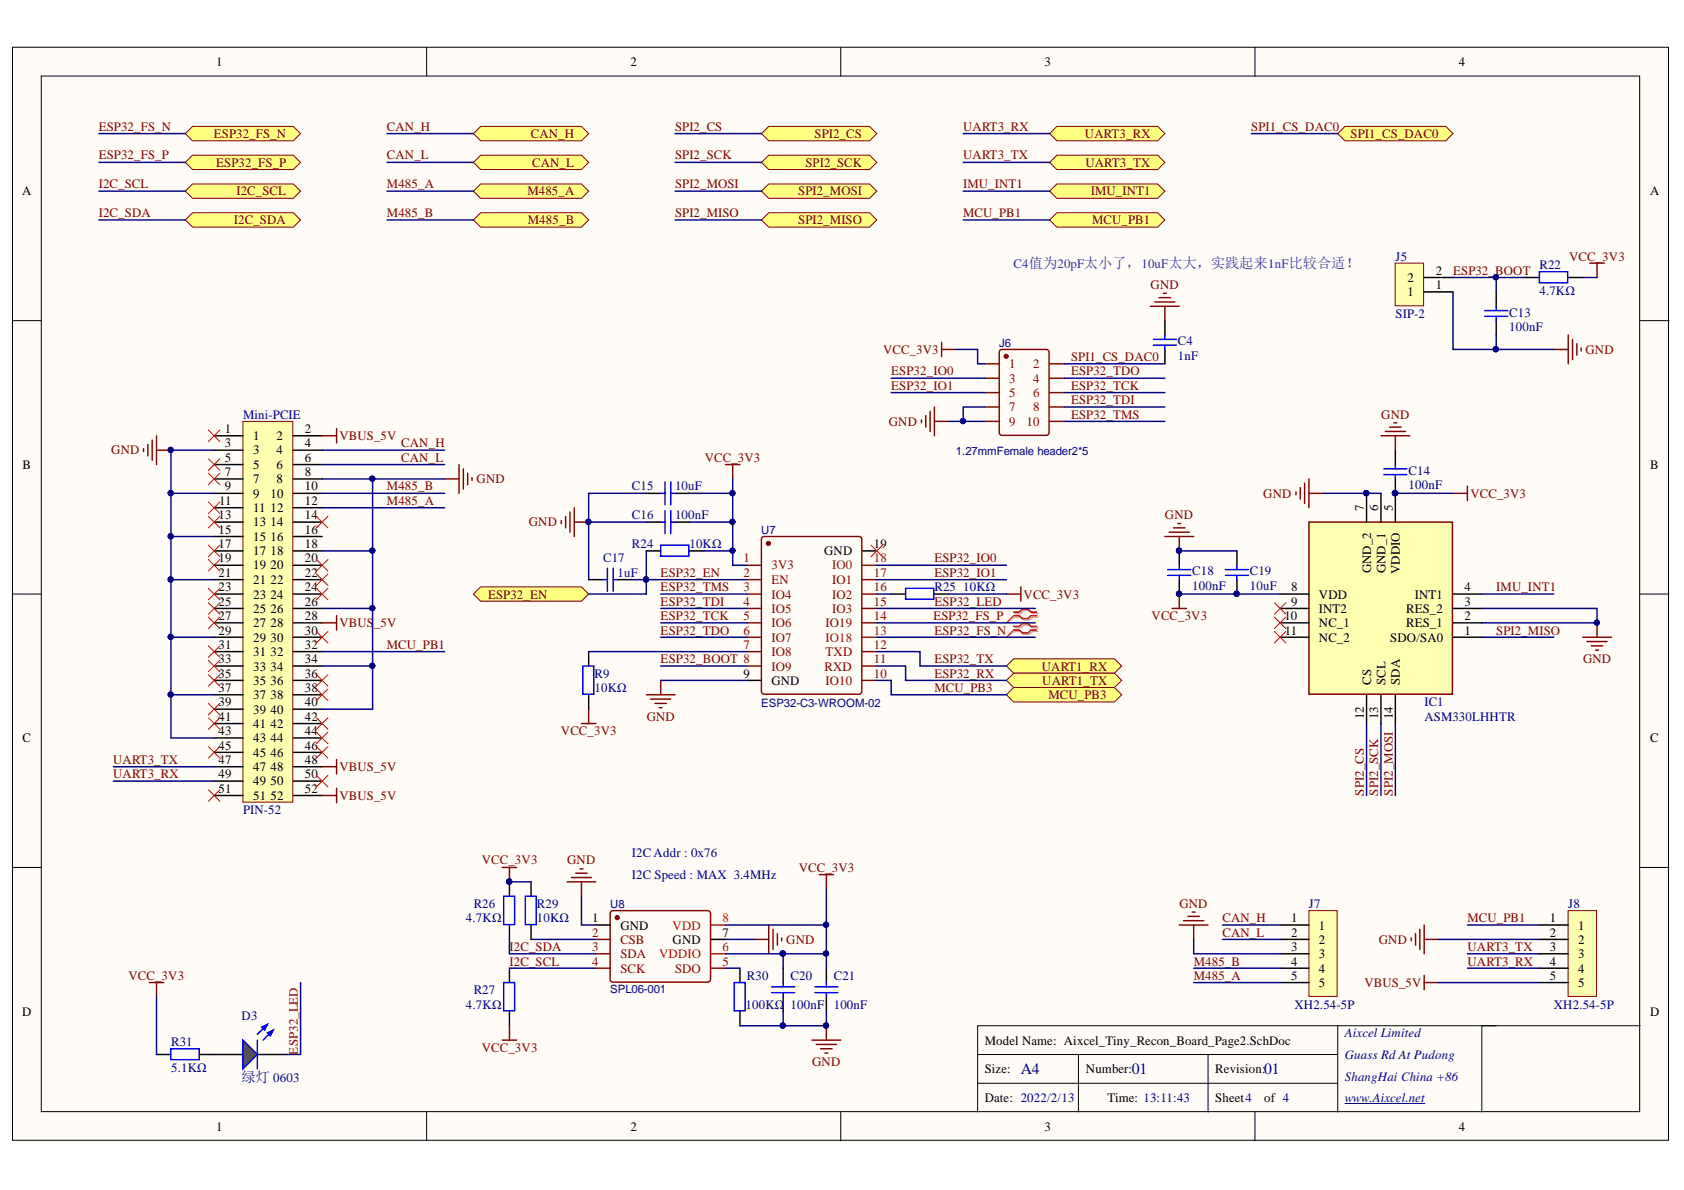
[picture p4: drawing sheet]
<svg xmlns="http://www.w3.org/2000/svg" width="297mm" height="210mm" viewBox="0 0 297 210" stroke-linecap="round" stroke-linejoin="round" font-family="sans-serif">
<defs><g id="words">
<g font-size="2.8" fill="#000080">
<text x="180" y="189.5">A4</text>
<text x="199.7" y="189.5">01</text>
<text x="223" y="189.5">01</text>
</g>
<text font-size="2.5" fill="#000080" x="42.6" y="190.8">绿灯 0603</text>
<g font-size="2.3">
<text x="38.1" y="11.7">1</text>
<text x="111.2" y="11.7">2</text>
<text x="184.3" y="11.7">3</text>
<text x="257.3" y="11.7">4</text>
<text x="3.9" y="34.5">A</text>
<text x="291.1" y="34.5">A</text>
<text x="248.3" y="52.3">1</text>
<text x="248.3" y="49.8">2</text>
<text x="253.3" y="51">1</text>
<text x="253.3" y="48.5">2</text>
<text x="39.7" y="76.4">1</text>
<text x="44.7" y="77.6">1</text>
<text x="48.8" y="77.6">2</text>
<text x="53.8" y="76.4">2</text>
<text x="4" y="82.7">B</text>
<text x="39.7" y="78.9">3</text>
<text x="39.7" y="81.4">5</text>
<text x="39.7" y="84">7</text>
<text x="44.7" y="80.2">3</text>
<text x="44.7" y="82.7">5</text>
<text x="48.8" y="80.2">4</text>
<text x="48.8" y="82.7">6</text>
<text x="53.8" y="78.9">4</text>
<text x="53.8" y="81.4">6</text>
<text x="53.8" y="84">8</text>
<text x="291.1" y="82.7">B</text>
<text x="38.6" y="89">11</text>
<text x="39.7" y="86.5">9</text>
<text x="44.7" y="85.2">7</text>
<text x="44.7" y="87.8">9</text>
<text x="47.7" y="87.8">10</text>
<text x="48.8" y="85.2">8</text>
<text x="53.8" y="86.5">10</text>
<text x="53.8" y="89">12</text>
<text x="38.6" y="91.6">13</text>
<text x="38.6" y="94.1">15</text>
<text x="44.7" y="90.3">11</text>
<text x="44.7" y="92.8">13</text>
<text x="44.7" y="95.4">15</text>
<text x="47.7" y="90.3">12</text>
<text x="47.7" y="92.8">14</text>
<text x="47.7" y="95.4">16</text>
<text x="53.8" y="91.6">14</text>
<text x="53.8" y="94.1">16</text>
<text x="240.6" y="90.1" transform="rotate(-90 240.6 90.1)">7</text>
<text x="243.1" y="90.1" transform="rotate(-90 243.1 90.1)">6</text>
<text x="245.7" y="90.1" transform="rotate(-90 245.7 90.1)">5</text>
<text x="38.6" y="96.6">17</text>
<text x="38.6" y="99.2">19</text>
<text x="38.6" y="101.7">21</text>
<text x="44.7" y="97.9">17</text>
<text x="44.7" y="100.4">19</text>
<text x="47.7" y="97.9">18</text>
<text x="47.7" y="100.4">20</text>
<text x="53.8" y="96.6">18</text>
<text x="53.8" y="99.2">20</text>
<text x="53.8" y="101.7">22</text>
<text x="145.4" y="97.9">GND</text>
<text x="154.2" y="96.6">19</text>
<text x="241.9" y="101.1" transform="rotate(-90 241.9 101.1)">GND_2</text>
<text x="244.4" y="101.1" transform="rotate(-90 244.4 101.1)">GND_1</text>
<text x="246.9" y="101.3" transform="rotate(-90 246.9 101.3)">VDDIO</text>
<text x="38.6" y="104.3">23</text>
<text x="38.6" y="106.9">25</text>
<text x="44.7" y="103">21</text>
<text x="44.7" y="105.6">23</text>
<text x="47.7" y="103">22</text>
<text x="47.7" y="105.6">24</text>
<text x="53.8" y="104.3">24</text>
<text x="53.8" y="106.9">26</text>
<text x="227.7" y="104.3">8</text>
<text x="227.7" y="106.9">9</text>
<text x="232.6" y="105.6">VDD</text>
<text x="249.5" y="105.6">INT1</text>
<text x="258.3" y="106.9">3</text>
<text x="258.3" y="104.3">4</text>
<text x="38.6" y="109.4">27</text>
<text x="38.6" y="111.9">29</text>
<text x="44.7" y="108.1">25</text>
<text x="44.7" y="110.7">27</text>
<text x="44.7" y="113.2">29</text>
<text x="47.7" y="108.1">26</text>
<text x="47.7" y="110.7">28</text>
<text x="47.7" y="113.2">30</text>
<text x="53.8" y="109.4">28</text>
<text x="53.8" y="111.9">30</text>
<text x="226.5" y="109.4">10</text>
<text x="226.6" y="111.9">11</text>
<text x="232.6" y="108.1">INT2</text>
<text x="232.6" y="110.7">NC_1</text>
<text x="232.6" y="113.2">NC_2</text>
<text x="245.2" y="113.2">SDO/SA0</text>
<text x="248" y="110.7">RES_1</text>
<text x="248" y="108.1">RES_2</text>
<text x="258.3" y="111.9">1</text>
<text x="258.3" y="109.4">2</text>
<text x="38.6" y="114.5">31</text>
<text x="38.6" y="117">33</text>
<text x="38.6" y="119.5">35</text>
<text x="44.7" y="115.7">31</text>
<text x="44.7" y="118.3">33</text>
<text x="47.7" y="115.7">32</text>
<text x="47.7" y="118.3">34</text>
<text x="53.8" y="114.5">32</text>
<text x="53.8" y="117">34</text>
<text x="53.8" y="119.5">36</text>
<text x="131.2" y="119.5">9</text>
<text x="38.6" y="122.1">37</text>
<text x="38.6" y="124.6">39</text>
<text x="44.7" y="120.8">35</text>
<text x="44.7" y="123.3">37</text>
<text x="44.7" y="125.9">39</text>
<text x="47.7" y="120.8">36</text>
<text x="47.7" y="123.3">38</text>
<text x="47.7" y="125.9">40</text>
<text x="53.8" y="122.1">38</text>
<text x="53.8" y="124.6">40</text>
<text x="136.1" y="120.8">GND</text>
<text x="241.9" y="120.8" transform="rotate(-90 241.9 120.8)">CS</text>
<text x="244.4" y="120.8" transform="rotate(-90 244.4 120.8)">SCL</text>
<text x="246.9" y="120.8" transform="rotate(-90 246.9 120.8)">SDA</text>
<text x="4" y="130.9">C</text>
<text x="38.6" y="127.1">41</text>
<text x="38.6" y="129.7">43</text>
<text x="44.7" y="128.4">41</text>
<text x="44.7" y="130.9">43</text>
<text x="47.7" y="128.4">42</text>
<text x="47.7" y="130.9">44</text>
<text x="53.8" y="127.1">42</text>
<text x="53.8" y="129.7">44</text>
<text x="240.6" y="126.9" transform="rotate(-90 240.6 126.9)">12</text>
<text x="243.1" y="126.9" transform="rotate(-90 243.1 126.9)">13</text>
<text x="245.7" y="126.9" transform="rotate(-90 245.7 126.9)">14</text>
<text x="291.1" y="130.9">C</text>
<text x="38.6" y="132.2">45</text>
<text x="38.6" y="134.7">47</text>
<text x="38.6" y="137.3">49</text>
<text x="44.7" y="133.5">45</text>
<text x="44.7" y="136">47</text>
<text x="47.7" y="133.5">46</text>
<text x="47.7" y="136">48</text>
<text x="53.8" y="132.2">46</text>
<text x="53.8" y="134.7">48</text>
<text x="53.8" y="137.3">50</text>
<text x="38.6" y="139.8">51</text>
<text x="44.7" y="138.5">49</text>
<text x="44.7" y="141.1">51</text>
<text x="47.7" y="138.5">50</text>
<text x="47.7" y="141.1">52</text>
<text x="53.8" y="139.8">52</text>
<text x="104.4" y="162.6">1</text>
<text x="109.4" y="164">GND</text>
<text x="118.6" y="166.5">GND</text>
<text x="127.4" y="165.2">7</text>
<text x="227.7" y="162.6">1</text>
<text x="227.7" y="165.2">2</text>
<text x="227.7" y="167.8">3</text>
<text x="232.6" y="164">1</text>
<text x="232.6" y="166.5">2</text>
<text x="273.4" y="162.6">1</text>
<text x="273.4" y="165.2">2</text>
<text x="273.4" y="167.8">3</text>
<text x="278.4" y="164">1</text>
<text x="278.4" y="166.5">2</text>
<text x="227.7" y="170.3">4</text>
<text x="227.7" y="172.8">5</text>
<text x="232.6" y="169">3</text>
<text x="232.6" y="171.6">4</text>
<text x="273.4" y="170.3">4</text>
<text x="273.4" y="172.8">5</text>
<text x="278.4" y="169">3</text>
<text x="278.4" y="171.6">4</text>
<text x="3.9" y="179.2">D</text>
<text x="232.6" y="174.1">5</text>
<text x="278.4" y="174.1">5</text>
<text x="291.1" y="179.2">D</text>
<text x="173.7" y="184.3">Model Name: Aixcel_Tiny_Recon_Board_Page2.SchDoc</text>
<text x="173.7" y="189.3">Size:</text>
<text x="191.5" y="189.3">Number:</text>
<text x="214.4" y="189.3">Revision:</text>
<text x="173.7" y="194.4">Date: 2022/2/13</text>
<text x="195.3" y="194.4">Time: 13:11:43</text>
<text x="214.4" y="194.4">Sheet4</text>
<text x="223" y="194.4">of 4</text>
<text x="38.1" y="199.5">1</text>
<text x="111.2" y="199.5">2</text>
<text x="184.3" y="199.5">3</text>
<text x="257.3" y="199.5">4</text>
</g>
<g font-size="2.3" fill="#800000">
<text x="17.4" y="23.1">ESP32_FS_N</text>
<text x="68.2" y="23.1">CAN_H</text>
<text x="119.1" y="23.1">SPI2_CS</text>
<text x="169.9" y="23.1">UART3_RX</text>
<text x="220.7" y="23.1">SPI1_CS_DAC0</text>
<text x="17.4" y="28.1">ESP32_FS_P</text>
<text x="37.7" y="24.3">ESP32_FS_N</text>
<text x="38.1" y="29.4">ESP32_FS_P</text>
<text x="68.2" y="28.1">CAN_L</text>
<text x="93.6" y="24.3">CAN_H</text>
<text x="93.9" y="29.4">CAN_L</text>
<text x="119.1" y="28.1">SPI2_SCK</text>
<text x="142.1" y="29.4">SPI2_SCK</text>
<text x="143.7" y="24.3">SPI2_CS</text>
<text x="169.9" y="28.1">UART3_TX</text>
<text x="191.4" y="24.3">UART3_RX</text>
<text x="191.5" y="29.4">UART3_TX</text>
<text x="238.2" y="24.3">SPI1_CS_DAC0</text>
<text x="17.4" y="33.2">I2C_SCL</text>
<text x="41.7" y="34.5">I2C_SCL</text>
<text x="68.2" y="33.2">M485_A</text>
<text x="93" y="34.5">M485_A</text>
<text x="119.1" y="33.2">SPI2_MOSI</text>
<text x="140.8" y="34.5">SPI2_MOSI</text>
<text x="169.9" y="33.2">IMU_INT1</text>
<text x="192.4" y="34.5">IMU_INT1</text>
<text x="17.4" y="38.3">I2C_SDA</text>
<text x="41.3" y="39.5">I2C_SDA</text>
<text x="68.2" y="38.3">M485_B</text>
<text x="93.1" y="39.5">M485_B</text>
<text x="119.1" y="38.3">SPI2_MISO</text>
<text x="140.8" y="39.5">SPI2_MISO</text>
<text x="169.9" y="38.3">MCU_PB1</text>
<text x="192.6" y="39.5">MCU_PB1</text>
<text x="276.8" y="46">VCC_3V3</text>
<text x="203" y="51">GND</text>
<text x="256.3" y="48.5">ESP32_BOOT</text>
<text x="155.8" y="62.4">VCC_3V3</text>
<text x="188.9" y="63.7">SPI1_CS_DAC0</text>
<text x="279.7" y="62.4">GND</text>
<text x="157.2" y="68.8">ESP32_IO1</text>
<text x="157.2" y="66.2">ESP32_IO0</text>
<text x="188.9" y="66.2">ESP32_TDO</text>
<text x="188.9" y="68.8">ESP32_TCK</text>
<text x="188.9" y="71.3">ESP32_TDI</text>
<text x="59.9" y="77.6">VBUS_5V</text>
<text x="156.8" y="75.1">GND</text>
<text x="188.9" y="73.8">ESP32_TMS</text>
<text x="243.6" y="73.8">GND</text>
<text x="19.6" y="80.2">GND</text>
<text x="70.8" y="78.9">CAN_H</text>
<text x="70.8" y="81.4">CAN_L</text>
<text x="124.3" y="81.4">VCC_3V3</text>
<text x="68.2" y="86.5">M485_B</text>
<text x="68.2" y="89">M485_A</text>
<text x="84.1" y="85.2">GND</text>
<text x="222.8" y="87.8">GND</text>
<text x="259.4" y="87.8">VCC_3V3</text>
<text x="93.3" y="92.8">GND</text>
<text x="205.5" y="91.6">GND</text>
<text x="116.5" y="101.7">ESP32_EN</text>
<text x="164.8" y="99.2">ESP32_IO0</text>
<text x="164.8" y="101.7">ESP32_IO1</text>
<text x="86.1" y="105.6">ESP32_EN</text>
<text x="116.5" y="104.3">ESP32_TMS</text>
<text x="116.5" y="106.9">ESP32_TDI</text>
<text x="164.8" y="106.9">ESP32_LED</text>
<text x="180.5" y="105.6">VCC_3V3</text>
<text x="263.9" y="104.3">IMU_INT1</text>
<text x="59.9" y="110.7">VBUS_5V</text>
<text x="116.5" y="109.4">ESP32_TCK</text>
<text x="116.5" y="111.9">ESP32_TDO</text>
<text x="164.6" y="109.4">ESP32_FS_P</text>
<text x="164.8" y="111.9">ESP32_FS_N</text>
<text x="203.1" y="109.4">VCC_3V3</text>
<text x="263.9" y="111.9">SPI2_MISO</text>
<text x="68.2" y="114.5">MCU_PB1</text>
<text x="116.5" y="117">ESP32_BOOT 8</text>
<text x="164.8" y="119.5">ESP32_RX</text>
<text x="164.8" y="117">ESP32_TX</text>
<text x="183.8" y="118.3">UART1_RX</text>
<text x="279.2" y="117">GND</text>
<text x="164.8" y="122.1">MCU_PB3</text>
<text x="183.8" y="120.8">UART1_TX</text>
<text x="184.9" y="123.3">MCU_PB3</text>
<text x="98.9" y="129.7">VCC_3V3</text>
<text x="114.1" y="127.1">GND</text>
<text x="20" y="134.7">UART3_TX</text>
<text x="20" y="137.3">UART3_RX</text>
<text x="59.9" y="136">VBUS_5V</text>
<text x="59.9" y="141.1">VBUS_5V</text>
<text x="240.6" y="140.3" transform="rotate(-90 240.6 140.3)">SPI2_CS</text>
<text x="243.1" y="140.3" transform="rotate(-90 243.1 140.3)">SPI2_SCK</text>
<text x="245.7" y="140.3" transform="rotate(-90 245.7 140.3)">SPI2_MOSI</text>
<text x="85" y="152.5">VCC_3V3</text>
<text x="100" y="152.5">GND</text>
<text x="140.9" y="153.8">VCC_3V3</text>
<text x="208" y="160.1">GND</text>
<text x="89.9" y="167.8">I2C_SDA</text>
<text x="138.7" y="166.5">GND</text>
<text x="215.6" y="162.6">CAN_H</text>
<text x="215.6" y="165.2">CAN_L</text>
<text x="243.2" y="166.5">GND</text>
<text x="258.9" y="167.8">UART3_TX</text>
<text x="258.9" y="162.6">MCU_PB1</text>
<text x="22.7" y="172.8">VCC_3V3</text>
<text x="89.9" y="170.3">I2C_SCL</text>
<text x="210.6" y="172.8">M485_A</text>
<text x="210.6" y="170.3">M485_B</text>
<text x="258.9" y="170.3">UART3_RX</text>
<text x="240.7" y="174.1">VBUS_5V</text>
<text x="85" y="185.5">VCC_3V3</text>
<text x="52.5" y="186" transform="rotate(-90 52.5 186)">ESP32_LED</text>
<text x="143.3" y="188.1">GND</text>
</g>
<text font-size="2.3" fill="#0b5394" x="178.8" y="47.2">C4值为20pF太小了，10uF太大，实践起来1nF比较合适！</text>
<g font-size="2.3" fill="#000080">
<text x="246.2" y="46">J5</text>
<text x="271.5" y="47.5">R22</text>
<text x="271.5" y="52">4.7KΩ</text>
<text x="246.2" y="56.1">SIP-2</text>
<text x="266.2" y="55.8">C13</text>
<text x="266.2" y="58.4">100nF</text>
<text x="207.8" y="60.9">C4</text>
<text x="207.8" y="63.4">1nF</text>
<text x="42.9" y="73.8">Mini-PCIE</text>
<text x="248.5" y="83.7">C14</text>
<text x="111.5" y="86.5">C15</text>
<text x="119.1" y="86.5">10uF</text>
<text x="248.5" y="86.3">100nF</text>
<text x="111.5" y="91.6">C16</text>
<text x="119.1" y="91.6">100nF</text>
<text x="106.4" y="99.2">C17</text>
<text x="108.9" y="101.7">1uF</text>
<text x="111.5" y="96.6">R24</text>
<text x="121.6" y="96.6">10KΩ</text>
<text x="210.3" y="101.5">C18</text>
<text x="220.5" y="101.5">C19</text>
<text x="164.8" y="104.3">R25</text>
<text x="169.9" y="104.3">10KΩ</text>
<text x="210.3" y="104.1">100nF</text>
<text x="220.5" y="104.1">10uF</text>
<text x="104.9" y="119.5">R9</text>
<text x="104.9" y="122.1">10KΩ</text>
<text x="251.2" y="124.6">IC1</text>
<text x="251.2" y="127.1">ASM330LHHTR</text>
<text x="42.9" y="143.6">PIN-52</text>
<text x="111.5" y="151.2">I2C Addr : 0x76</text>
<text x="111.5" y="155">I2C Speed : MAX 3.4MHz</text>
<text x="83.5" y="160.1">R26</text>
<text x="94.7" y="160.1">R29</text>
<text x="230.9" y="160.1">J7</text>
<text x="276.6" y="160.1">J8</text>
<text x="82.2" y="162.6">4.7KΩ</text>
<text x="94.7" y="162.6">10KΩ</text>
<text x="131.8" y="172.8">R30</text>
<text x="139.4" y="172.8">C20</text>
<text x="147.1" y="172.8">C21</text>
<text x="42.6" y="179.9">D3</text>
<text x="82.2" y="177.9">4.7KΩ</text>
<text x="83.5" y="175.4">R27</text>
<text x="131.5" y="177.9">100KΩ</text>
<text x="139.4" y="177.9">100nF</text>
<text x="147.1" y="177.9">100nF</text>
<text x="228.3" y="177.9">XH2.54-5P</text>
<text x="274.1" y="177.9">XH2.54-5P</text>
<text x="30.2" y="184.5">R31</text>
<text x="237.2" y="183">Aixcel Limited</text>
<text x="30.2" y="189.1">5.1KΩ</text>
<text x="237.2" y="186.8">Guass Rd At Pudong</text>
<text x="237.2" y="190.6">ShangHai China +86</text>
<text x="237.2" y="194.4">www.Aixcel.net</text>
</g>
<g font-size="2.3" fill="#800">
<text x="178" y="65">1</text>
<text x="182.2" y="65">2</text>
<text x="178" y="67.5">3</text>
<text x="178" y="70">5</text>
<text x="182.2" y="67.5">4</text>
<text x="182.2" y="70">6</text>
<text x="178" y="72.6">7</text>
<text x="178" y="75.1">9</text>
<text x="181.1" y="75.1">10</text>
<text x="182.2" y="72.6">8</text>
<text x="131.2" y="101.7">2</text>
<text x="131.2" y="99.2">1</text>
<text x="136.1" y="100.4">3V3</text>
<text x="154.2" y="101.7">17</text>
<text x="131.2" y="106.9">4</text>
<text x="131.2" y="104.3">3</text>
<text x="136.1" y="105.6">IO4</text>
<text x="136.1" y="103">EN</text>
<text x="146.8" y="103">IO1</text>
<text x="146.8" y="105.6">IO2</text>
<text x="154.2" y="104.3">16</text>
<text x="154.2" y="106.9">15</text>
<text x="131.2" y="111.9">6</text>
<text x="131.2" y="109.4">5</text>
<text x="136.1" y="113.2">IO7</text>
<text x="136.1" y="110.7">IO6</text>
<text x="136.1" y="108.1">IO5</text>
<text x="145.6" y="110.7">IO19</text>
<text x="146.8" y="108.1">IO3</text>
<text x="154.2" y="109.4">14</text>
<text x="131.2" y="114.5">7</text>
<text x="136.1" y="118.3">IO9</text>
<text x="136.1" y="115.7">IO8</text>
<text x="145.5" y="118.3">RXD</text>
<text x="145.6" y="115.7">TXD</text>
<text x="154.2" y="114.5">12</text>
<text x="154.2" y="117">11</text>
<text x="154.2" y="119.5">10</text>
<text x="145.6" y="120.8">IO10</text>
<text x="104.4" y="165.2">2</text>
<text x="104.4" y="167.8">3</text>
<text x="109.4" y="166.5">CSB</text>
<text x="104.4" y="170.3">4</text>
<text x="109.4" y="169">SDA</text>
<text x="109.4" y="171.6">SCK</text>
<text x="119.1" y="171.6">SDO</text>
<text x="127.4" y="170.3">5</text>
</g>
<g font-size="2.3" fill="#85200c">
<text x="146.8" y="100.4">IO0</text>
<text x="154.2" y="99.2">18</text>
<text x="145.6" y="113.2">IO18</text>
<text x="154.2" y="111.9">13</text>
</g>
<g font-size="2.3" fill="#f00">
<text x="118.6" y="164">VDD</text>
<text x="127.4" y="167.8">6</text>
<text x="127.4" y="162.6">8</text>
<text x="116.3" y="169">VDDIO</text>
</g>
<g font-size="2" fill="#000080">
<text x="176.2" y="61.2">J6</text>
<text x="168.6" y="80.3">1.27mmFemale header2*5</text>
<text x="134.3" y="94.2">U7</text>
<text x="134.3" y="124.7">ESP32-C3-WROOM-02</text>
<text x="107.7" y="160.2">U8</text>
<text x="107.7" y="175.1">SPL06-001</text>
</g>
</g></defs>
<g fill="#fffcf8" stroke="#000" stroke-width=".18">
<path d="M2.2 8.3h292.1v192.8h-292.1z"/>
<path d="M7.3 13.4h281.9v182.7h-281.9z"/>
</g>
<g fill="none" stroke="#000" stroke-width=".18">
<path d="M75.3 8.3v5.1M148.3 8.3v5.1M221.4 8.3v5.1M2.2 56.6h5.1M289.3 56.6h5.1M2.2 104.8h5.1M289.3 104.8h5.1M2.2 153h5.1M289.3 153h5.1M75.3 196.2v5M148.3 196.2v5M172.4 186h63.6"/>
<path d="M172.4 191.1h63.6M190.2 186v10.2M213.1 186v10.2M221.4 196.2v5M236 180.9v15.3M263.9 180.9h-91.5v15.3M289.3 180.9h-27.9v15.3"/>
</g>
<path d="M237.2 194.6h14.1" fill="none" stroke="#000080" stroke-width=".18"/>
<path d="M42.9 74.3h8.7v67.2h-8.7z" fill="#ffffb0" stroke="#800000" stroke-width=".18"/>
<g fill="none" stroke="#000" stroke-width=".26">
<path d="M37.8 76.9h5.1M37.8 79.4h5.1M51.7 76.9h5.1M51.7 79.4h5.1M37.8 81.9h5.1M37.8 84.5h5.1M37.8 87h5.1M37.8 89.6h5.1M37.8 92.1h5.1M37.8 94.6h5.1M37.8 97.2h5.1M37.8 99.7h5.1"/>
<path d="M51.7 81.9h5.1M51.7 84.5h5.1M51.7 87h5.1M51.7 89.6h5.1M51.7 92.1h5.1M51.7 94.6h5.1M51.7 97.2h5.1M51.7 99.7h5.1M37.8 102.2h5.1M37.8 104.8h5.1M37.8 107.3h5.1M37.8 109.9h5.1"/>
<path d="M37.8 112.4h5.1M37.8 114.9h5.1M37.8 117.5h5.1M51.7 102.2h5.1M51.7 104.8h5.1M51.7 107.3h5.1M51.7 109.9h5.1M51.7 112.4h5.1M51.7 114.9h5.1M51.7 117.5h5.1M37.8 120h5.1M37.8 122.6h5.1"/>
<path d="M37.8 125.1h5.1M37.8 127.6h5.1M37.8 130.2h5.1M37.8 132.7h5.1M37.8 135.2h5.1M37.8 137.8h5.1M51.7 120h5.1M51.7 122.6h5.1M51.7 125.1h5.1M51.7 127.6h5.1M51.7 130.2h5.1M51.7 132.7h5.1"/>
<path d="M51.7 135.2h5.1M51.7 137.8h5.1M37.8 140.3h5.1M51.7 140.3h5.1M27.6 186h2.5M35.2 186h2.6"/>
</g>
<path d="M25.3 79.2v.5M26.1 78.4v2M26.8 77.6v3.6M27.6 76.9v5M27.6 79.4h2.5M26.3 173.3h2.6M27.6 173.3v2.6" fill="none" stroke="#800000" stroke-width=".26"/>
<path d="M30.1 185h5v1.9h-5z" fill="none" stroke="#00f" stroke-width=".26"/>
<circle cx="30.1" cy="79.4" r=".46" fill="#000080" stroke="#000080" stroke-width=".18"/>
<g fill="none" stroke="#f00" stroke-width=".18">
<path d="M36.8 75.9l2 2M38.8 75.9l-2 2M36.8 80.9l2 2.1M36.8 83.5l2 2M36.8 88.5l2 2.1M36.8 91.1l2 2M36.8 96.2l2 2M36.8 98.7l2 2M38.8 80.9l-2 2.1M38.8 83.5l-2 2M38.8 88.5l-2 2.1M38.8 91.1l-2 2"/>
<path d="M38.8 96.2l-2 2M38.8 98.7l-2 2M55.8 98.7l2 2M57.8 98.7l-2 2M36.8 103.8l2 2M36.8 106.3l2 2M36.8 108.8l2 2.1M36.8 113.9l2 2.1M36.8 116.5l2 2M36.8 119l2 2M38.8 103.8l-2 2M38.8 106.3l-2 2"/>
<path d="M38.8 108.8l-2 2.1M38.8 113.9l-2 2.1M38.8 116.5l-2 2M38.8 119l-2 2M55.8 119l2 2M55.8 111.4l2 2M55.8 101.2l2 2.1M57.8 119l-2 2M57.8 111.4l-2 2M57.8 101.2l-2 2.1M36.8 124.1l2 2M36.8 126.6l2 2"/>
<path d="M38.8 124.1l-2 2M38.8 126.6l-2 2M55.8 131.7l2 2M55.8 121.5l2 2.1M57.8 131.7l-2 2M57.8 121.5l-2 2.1"/>
</g>
<path d="M246.1 46.4h5v7.5h-5z" fill="#ffffb0" stroke="#800000" stroke-width=".18"/>
<path d="M251.2 51.5h5.1M251.2 48.9h5.1M269 48.9h2.5M276.6 48.9h2.6M37.8 186h5.1M45.4 186h5.1" fill="none" stroke="#000" stroke-width=".26"/>
<path d="M271.5 47.9h5v2h-5z" fill="none" stroke="#00f" stroke-width=".26"/>
<path d="M276.6 59.1v5.1M277.4 59.9v3.5M56.8 76.9h2.6M59.4 75.6v2.5M274.1 61.6h2.5M278.1 60.6v2.1M278.9 61.4v.5M56.8 109.9h2.6M59.4 108.6v2.5" fill="none" stroke="#800000" stroke-width=".26"/>
<path d="M42.9 183.5l2.5 2.5-2.5 2.5z" fill="#0f0"/>
<path d="M42.9 183.5l2.5 2.5-2.5 2.5zM47.2 180.7l-1.8 1.8M48.2 181.7l-1.8 1.8" fill="none" stroke="#00f" stroke-width=".26"/>
<path d="M47.2 182.2l1-.5-.5 1z" fill="#00f"/>
<path d="M47.2 182.2l1-.5-.5 1z" fill="none" stroke="#00f" stroke-width=".26"/>
<path d="M46.2 181.2l1-.5-.5 1z" fill="#00f"/>
<path d="M45.4 183.5v5M46.2 181.2l1-.5-.5 1z" fill="none" stroke="#00f" stroke-width=".26"/>
<path d="M230.9 160.6h5v15.2h-5z" fill="#ffffb0" stroke="#800000" stroke-width=".18"/>
<path d="M225.8 163.2h5.1M225.8 165.7h5.1M225.8 168.2h5.1M225.8 170.8h5.1M225.8 173.3h5.1" fill="none" stroke="#000" stroke-width=".26"/>
<path d="M208 163.2h5.1M208.8 162.4h3.5M209.5 161.6h2.1M210.3 160.9h.5M210.6 163.2v2.5" fill="none" stroke="#800000" stroke-width=".26"/>
<path d="M276.6 160.6h5v15.2h-5z" fill="#ffffb0" stroke="#800000" stroke-width=".18"/>
<path d="M271.5 163.2h5.1M271.5 165.7h5.1M271.5 168.2h5.1M271.5 170.8h5.1M271.5 173.3h5.1" fill="none" stroke="#000" stroke-width=".26"/>
<path d="M55.8 91.1l2 2M57.8 91.1l-2 2M55.8 136.8l2 2M57.8 136.8l-2 2" fill="none" stroke="#f00" stroke-width=".18"/>
<path d="M56.8 135.2h2.6M59.4 134v2.5M59.4 139v2.6M56.8 140.3h2.6" fill="none" stroke="#800000" stroke-width=".26"/>
<path d="M230.9 92.1h25.3v30.4h-25.3z" fill="#ffffb0" stroke="#800000" stroke-width=".26"/>
<g fill="none" stroke="#000" stroke-width=".26">
<path d="M246.1 79.4v2.5M208 97.2v2.5M218.2 97.2v2.5M241 87v5.1M243.6 87v5.1M246.1 84.5v7.6M208 102.2v2.6M218.2 102.2v2.6M225.8 112.4h5.1M225.8 109.9h5.1M225.8 107.3h5.1M225.8 104.8h5.1"/>
<path d="M256.3 112.4h5.1M256.3 109.9h5.1M256.3 107.3h5.1M256.3 104.8h5.1M241 122.6v5M243.6 122.6v5M246.1 122.6v5"/>
</g>
<g fill="#000080" stroke="#000080" stroke-width=".18">
<circle cx="246.1" cy="87" r=".47"/>
<circle cx="241" cy="87" r=".46"/>
<circle cx="208" cy="104.7" r=".46"/>
<circle cx="208" cy="97.1" r=".46"/>
<circle cx="218.1" cy="104.7" r=".46"/>
<circle cx="281.6" cy="109.8" r=".46"/>
</g>
<path d="M224.8 108.8l2 2.1M224.8 111.4l2 2M224.8 106.3l2 2M226.8 108.8l-2 2.1M226.8 111.4l-2 2M226.8 106.3l-2 2" fill="none" stroke="#f00" stroke-width=".18"/>
<path d="M208 99.7v.8M218.2 99.7v.8M244.1 82.7h4.1M244.1 83.7h4.1M246.1 81.9v.8M246.1 83.7v.8M206 100.5h4M206 101.5h4M208 101.5v.7M216.1 100.5h4.1M216.1 101.5h4.1M218.2 101.5v.7" fill="none" stroke="#00f" stroke-width=".26"/>
<g fill="none" stroke="#800000" stroke-width=".26">
<path d="M243.6 76.9h5.1M244.3 76.1h3.6M245.1 75.3h2M245.9 74.6h.5M246.1 76.9v2.5M205.5 94.6h5.1M206.2 93.9h3.6M207 93.1h2M207.8 92.3h.5M208 94.6v2.6M228.6 86.8v.5M229.4 86v2"/>
<path d="M230.1 85.2v3.6M230.9 84.5v5.1M230.9 87h2.5M256.3 87h2.5M258.8 85.7v2.6M206.7 107.3h2.6M208 104.8v2.5M279.2 112.4h5M279.9 113.2h3.6M280.7 113.9h2M281.4 114.7h.6M281.7 109.9v2.5"/>
</g>
<g fill="#ffff80" stroke="#800000" stroke-width=".18">
<path d="M83.5 33.7l1.3-1.3h17.8l1.2 1.3-1.2 1.3h-17.8z" fill-rule="evenodd"/>
<path d="M83.5 38.8l1.3-1.3h17.8l1.2 1.3-1.2 1.3h-17.8z" fill-rule="evenodd"/>
<path d="M134.3 38.8l1.3-1.3h17.8l1.3 1.3-1.3 1.3h-17.8z" fill-rule="evenodd"/>
<path d="M83.5 23.6l1.3-1.3h17.8l1.2 1.3-1.2 1.2h-17.8z" fill-rule="evenodd"/>
<path d="M83.5 28.6l1.3-1.2h17.8l1.2 1.2-1.2 1.3h-17.8z" fill-rule="evenodd"/>
<path d="M134.3 33.7l1.3-1.3h17.8l1.3 1.3-1.3 1.3h-17.8z" fill-rule="evenodd"/>
<path d="M134.3 23.6l1.3-1.3h17.8l1.3 1.3-1.3 1.2h-17.8z" fill-rule="evenodd"/>
<path d="M134.3 28.6l1.3-1.2h17.8l1.3 1.2-1.3 1.3h-17.8z" fill-rule="evenodd"/>
<path d="M185.1 33.7l1.3-1.3h17.8l1.3 1.3-1.3 1.3h-17.8z" fill-rule="evenodd"/>
<path d="M185.1 38.8l1.3-1.3h17.8l1.3 1.3-1.3 1.3h-17.8z" fill-rule="evenodd"/>
<path d="M185.1 23.6l1.3-1.3h17.8l1.3 1.3-1.3 1.2h-17.8z" fill-rule="evenodd"/>
<path d="M185.1 28.6l1.3-1.2h17.8l1.3 1.2-1.3 1.3h-17.8z" fill-rule="evenodd"/>
</g>
<path d="M153.6 96.2l2.1 2M155.7 96.2l-2.1 2M55.8 103.8l2 2M57.8 103.8l-2 2M36.8 131.7l2 2M36.8 139.3l2 2M38.8 131.7l-2 2M38.8 139.3l-2 2" fill="none" stroke="#f00" stroke-width=".18"/>
<g fill="none" stroke="#800000" stroke-width=".26">
<path d="M280.4 46.4h2.6M281.7 46.4v2.5M99 91.8v.5M99.8 91.1v2M100.5 90.3v3.6M101.3 89.6v5M101.3 92.1h2.5M128 81.9h2.5M129.2 81.9v2.6M177.5 104.8h2.6M180.1 103.5v2.6M102.6 127.6h2.5"/>
<path d="M103.8 125.1v2.5M114 122.6h5.1M114.8 123.3h3.5M115.5 124.1h2.1M116.3 124.8h.5M116.5 120v2.6M100 155.5h5.1M100.8 154.8h3.5M101.5 154h2.1M102.3 153.3h.5M102.6 155.5v2.6M144.5 154.3h2.5"/>
<path d="M145.8 154.3v2.5M133.1 165.7h2.5M135.6 163.2v5M136.4 163.9v3.6M137.1 164.7v2M137.9 165.4v.6M248.9 165.4v.6M249.7 164.7v2M250.4 163.9v3.6M251.2 163.2v5M251.2 172v2.6M251.2 165.7h2.5"/>
<path d="M251.2 173.3h2.5M143.2 183.5h5.1M144 184.2h3.5M144.7 185h2.1M145.5 185.8h.5M145.8 180.9v2.6"/>
</g>
<g fill="none" stroke="#000" stroke-width=".26">
<path d="M114 97.2h2.5M114 87h2.5M114 92.1h2.5M119.1 87h2.5M119.1 92.1h2.5M121.6 97.2h2.6M152.1 97.2h2.6M103.8 102.2h2.6M103.8 114.9v2.6M108.9 102.2h2.6M157.2 104.8h2.5M164.8 104.8h2.6"/>
<path d="M103.8 122.6v2.5M131.8 120h2.5M93.7 155.5v2.6M93.7 163.2v2.5M105.1 163.2h2.5M125.4 165.7h2.6M130.5 170.8v2.5M130.5 178.4v2.5M138.1 170.8v2.5M138.1 175.9v2.5M145.8 170.8v2.5M145.8 175.9v2.5"/>
</g>
<path d="M152.1 99.7h2.6M152.1 112.4h2.6" fill="none" stroke="#85200c" stroke-width=".26"/>
<g fill="none" stroke="#800" stroke-width=".26">
<path d="M131.8 99.7h2.5M134.4 94.9l.4-.3h16.7l.4 .3 .1 27-.2 .5-17 .1-.4-.3zM131.8 102.2h2.5M131.8 104.8h2.5M131.8 107.3h2.5M131.8 109.9h2.5M131.8 114.9h2.5M131.8 117.5h2.5M131.8 112.4h2.5M152.1 102.2h2.6M152.1 104.8h2.6M152.1 107.3h2.6"/>
<path d="M152.1 109.9h2.6M152.1 114.9h2.6M152.1 117.5h2.6M152.1 120h2.6M105.1 165.7h2.5M105.1 168.2h2.5M105.1 170.8h2.5M107.7 160.9l.4-.3 17 .1 .2 .4v11.9l-.5 .2h-16.9l-.3-.5zM125.4 170.8h2.6"/>
</g>
<g fill="#800" stroke="#800" stroke-width=".26">
<circle cx="135.5" cy="95.9" r=".34"/>
<circle cx="108.9" cy="161.9" r=".34"/>
</g>
<g fill="none" stroke="#00f" stroke-width=".26">
<path d="M116.5 96.2h5v1.9h-5zM116.5 87h.8M116.5 92.1h.8M117.3 85v4M117.3 90.1v4M118.3 85v4M118.3 90.1v4M118.3 87h.8M118.3 92.1h.8M102.8 117.5h2v5h-2zM106.4 102.2h.7M107.1 100.2v4.1"/>
<path d="M108.2 100.2v4.1M108.2 102.2h.7M159.7 103.8h5v1.9h-5zM92.7 158.1h1.9v5h-1.9zM129.5 173.3h1.9v5h-1.9zM136.1 174.1h4.1M136.1 175.1h4.1M138.1 173.3v.8M138.1 175.1v.8M143.7 174.1h4.1M143.7 175.1h4.1M145.8 173.3v.8"/>
<path d="M145.8 175.1v.8"/>
</g>
<g fill="#000080" stroke="#000080" stroke-width=".18">
<circle cx="103.8" cy="92" r=".46"/>
<circle cx="145.7" cy="180.9" r=".47"/>
</g>
<path d="M125.4 168.2h2.6M125.4 163.2h2.6" fill="none" stroke="#f00" stroke-width=".26"/>
<g fill="#ffff80" stroke="#800000" stroke-width=".18">
<path d="M32.7 33.7l1.3-1.3h17.7l1.3 1.3-1.3 1.3h-17.7z" fill-rule="evenodd"/>
<path d="M32.7 38.8l1.3-1.3h17.7l1.3 1.3-1.3 1.3h-17.7z" fill-rule="evenodd"/>
<path d="M177.5 117.5l1.3-1.3h17.8l1.2 1.3-1.2 1.2h-17.8z" fill-rule="evenodd"/>
<path d="M177.5 120l1.3-1.3h17.8l1.2 1.3-1.2 1.3h-17.8z" fill-rule="evenodd"/>
</g>
<path d="M55.8 126.6l2 2M55.8 129.2l2 2M57.8 126.6l-2 2M57.8 129.2l-2 2" fill="none" stroke="#f00" stroke-width=".18"/>
<g fill="#ffff80" stroke="#800000" stroke-width=".18">
<path d="M32.7 23.6l1.3-1.3h17.7l1.3 1.3-1.3 1.2h-17.7z" fill-rule="evenodd"/>
<path d="M32.7 28.6l1.3-1.2h17.7l1.3 1.2-1.3 1.3h-17.7z" fill-rule="evenodd"/>
</g>
<path d="M179 108.2h1.1l.5-.5h1l.5 .5h1M179 108.8h1.1l.5 .6h1l.5-.6h1M179 110.7h1.1l.5-.5h1l.5 .5h1M179 111.4h1.1l.5 .5h1l.5-.5h1" fill="none" stroke="#d0a19e" stroke-width=".26"/>
<path d="M179 108.8l-1.5 1.1M179 111.4l-1.5 1" fill="none" stroke="#d0a19e" stroke-width=".18"/>
<path d="M178.8 108h1l.5-.5h1l.5 .5h1.1M178.8 108.6h1l.5 .5h1l.5-.5h1.1M178.8 110.5h1l.5-.5h1l.5 .5h1.1M178.8 111.1h1l.5 .5h1l.5-.5h1.1" fill="none" stroke="#f00" stroke-width=".26"/>
<path d="M178.8 108.6l-1.3 1.3M178.8 111.1l-1.3 1.3" fill="none" stroke="#f00" stroke-width=".18"/>
<path d="M78.4 84.5h2.6M81 81.9v5.1M81.7 82.7v3.6M82.5 83.5v2M83.3 84.2v.5" fill="none" stroke="#800000" stroke-width=".26"/>
<path d="M83.5 104.8l1.3-1.3h17.8l1.2 1.3-1.2 1.3h-17.8z" fill-rule="evenodd" fill="#ffff80" stroke="#800000" stroke-width=".18"/>
<path d="M89.9 155.5v2.6M89.9 163.2v2.5M89.9 170.8v2.5M89.9 178.4v2.5" fill="none" stroke="#000" stroke-width=".26"/>
<path d="M88.8 158.1h2v5h-2zM88.8 173.3h2v5h-2z" fill="none" stroke="#00f" stroke-width=".26"/>
<path d="M88.6 153h2.5M89.9 153v2.5M88.6 183.5h2.5M89.9 180.9v2.6" fill="none" stroke="#800000" stroke-width=".26"/>
<circle cx="89.8" cy="155.5" r=".46" fill="#000080" stroke="#000080" stroke-width=".18"/>
<path d="M177.5 122.6l1.3-1.3h17.8l1.2 1.3-1.2 1.2h-17.8z" fill-rule="evenodd" fill="#ffff80" stroke="#800000" stroke-width=".18"/>
<path d="M263.9 51.5v2.5M263.9 56.6v2.5" fill="none" stroke="#000" stroke-width=".26"/>
<path d="M261.9 54.8h4M261.9 55.8h4M263.9 54v.8M263.9 55.8v.8" fill="none" stroke="#00f" stroke-width=".26"/>
<path d="M173.7 64.2h2.6M173.7 66.7h2.6M173.7 69.3h2.6M173.7 71.8h2.6M173.7 74.3h2.6M176.3 61.9l.5-.3h7.7l.5 .3v14.4l-.2 .4-8 .1-.5-.3zM185.1 64.2h2.6M185.1 66.7h2.6M185.1 69.3h2.6M185.1 71.8h2.6M185.1 74.3h2.6" fill="none" stroke="#800" stroke-width=".26"/>
<circle cx="177.5" cy="62.9" r=".33" fill="#800" stroke="#800" stroke-width=".26"/>
<path d="M236 23.6l1.2-1.3h17.8l1.3 1.3-1.3 1.2h-17.8z" fill-rule="evenodd" fill="#ffff80" stroke="#800000" stroke-width=".18"/>
<path d="M202.9 54h5.1M203.7 53.3h3.6M204.5 52.5h2M205.2 51.7h.5M205.5 54v2.6M162.5 74.1v.5M163.3 73.3v2M164.1 72.6v3.5M164.8 71.8v5.1M164.8 74.3h2.6M166.1 60.4v2.5M166.1 61.6h2.5" fill="none" stroke="#800000" stroke-width=".26"/>
<g fill="none" stroke="#000080" stroke-width=".26">
<path d="M17.4 33.7h15.3M17.4 38.8h15.3M17.4 23.6h15.3M17.4 28.6h15.3M68.3 33.7h15.2M68.3 38.8h15.2M68.3 23.6h15.2M68.3 28.6h15.2M119.1 33.7h15.2M119.1 38.8h15.2M119.1 23.6h15.2M119.1 28.6h15.2"/>
<path d="M169.9 33.7h15.2M169.9 38.8h15.2M169.9 23.6h15.2M169.9 28.6h15.2M220.7 23.6h15.3M256.3 48.9h12.7M256.3 51.5v10.1h17.8M263.9 48.9v2.6M263.9 59.1v2.5M279.2 48.9h2.5M37.8 79.4h-7.7v7.6h7.7M56.8 79.4h21.6"/>
<path d="M157.2 66.7h16.5M157.2 69.3h16.5M167.4 74.3h6.3M168.6 61.6h3.8v2.6h1.3M173.7 71.8h-3.8v2.5M187.7 66.7h17.8M187.7 69.3h17.8M187.7 71.8h17.8M187.7 74.3h17.8M187.7 64.2h17.8M30.1 87v7.6M37.8 94.6h-7.7v7.6"/>
<path d="M56.8 84.5h21.6M56.8 97.2h8.9v10.1M56.8 87h21.6M56.8 89.6h21.6M56.8 81.9h21.6M65.7 84.5v12.7M103.8 92.1h10.2M114 87h-10.2v15.2M114 97.2v7.6h-10.2M121.6 87h7.6M121.6 92.1h7.6M129.2 84.5v12.7h-5"/>
<path d="M129.2 97.2v2.5h2.6M154.7 99.7h22.8M208 97.2h10.2M233.4 87h10.2M246.1 87h10.2M37.8 112.4h-7.7v10.2h7.7M37.8 102.2h-7.7v10.2M56.8 107.3h8.9v17.8h-8.9M56.8 114.9h21.6M56.8 117.5h8.9M103.8 114.9h28M111.5 102.2h20.3"/>
<path d="M116.5 112.4h15.3M116.5 104.8h15.3M116.5 109.9h15.3M116.5 117.5h15.3M116.5 107.3h15.3M154.7 117.5h5v2.5h17.8M154.7 114.9h7.6v2.6h15.2M154.7 112.4h27.9M154.7 104.8h2.5M154.7 109.9h27.9M154.7 107.3h27.9M154.7 102.2h22.8"/>
<path d="M167.4 104.8h10.1M208 104.8h17.8M261.4 107.3h20.3v2.6h-20.3M261.4 112.4h12.7M261.4 104.8h12.7M20 135.2h17.8M20 137.8h17.8M30.1 122.6v7.6h7.7M116.5 120h15.3M154.7 120h2.5v2.6h20.3M241 127.6v12.7M243.6 127.6v12.7"/>
<path d="M246.1 127.6v12.7M89.9 155.5h3.8M102.6 158.1v5.1h2.5M145.8 156.8v6.4M27.6 175.9v10.1M53 173.3v12.7h-2.5M89.9 165.7v2.5h15.2M89.9 170.8h15.2M93.7 165.7h11.4M128 163.2h17.8v5h-7.7M128 170.8h2.5M128 165.7h5.1"/>
<path d="M128 168.2h10.1M138.1 168.2v2.6M138.1 178.4v2.5M145.8 178.4v2.5h-15.3M145.8 168.2v2.6M210.6 165.7v2.5h15.2M210.6 173.3h15.2M210.6 170.8h15.2M215.6 163.2h10.2M215.6 165.7h10.2M253.7 173.3h17.8M253.7 165.7h17.8"/>
<path d="M258.8 170.8h12.7M258.8 163.2h12.7M258.8 168.2h12.7"/>
</g>
<g fill="#000080" stroke="#000080" stroke-width=".18">
<circle cx="30.1" cy="87" r=".46"/>
<circle cx="30.1" cy="94.6" r=".46"/>
<circle cx="263.9" cy="48.9" r=".46"/>
<circle cx="65.7" cy="84.4" r=".46"/>
<circle cx="65.7" cy="107.3" r=".46"/>
<circle cx="65.7" cy="97.1" r=".46"/>
<circle cx="30.1" cy="122.5" r=".46"/>
<circle cx="30.1" cy="112.3" r=".46"/>
<circle cx="30.1" cy="102.2" r=".46"/>
<circle cx="30.1" cy="79.4" r=".46"/>
<circle cx="208" cy="97.1" r=".46"/>
<circle cx="281.6" cy="109.8" r=".46"/>
<circle cx="241" cy="87" r=".46"/>
<circle cx="246.1" cy="87" r=".47"/>
<circle cx="208" cy="104.7" r=".46"/>
<circle cx="218.1" cy="104.7" r=".46"/>
<circle cx="129.2" cy="97.1" r=".46"/>
<circle cx="129.2" cy="92" r=".46"/>
<circle cx="129.2" cy="87" r=".46"/>
<circle cx="103.8" cy="92" r=".46"/>
<circle cx="113.9" cy="102.2" r=".46"/>
<circle cx="145.7" cy="163.1" r=".46"/>
<circle cx="138.1" cy="168.2" r=".46"/>
<circle cx="145.7" cy="168.2" r=".46"/>
<circle cx="138.1" cy="180.9" r=".47"/>
<circle cx="145.7" cy="180.9" r=".47"/>
<circle cx="65.7" cy="117.4" r=".46"/>
<circle cx="89.8" cy="155.5" r=".46"/>
<circle cx="263.8" cy="61.6" r=".47"/>
<circle cx="169.8" cy="74.3" r=".46"/>
</g>
<path d="M205.5 56.6v2.5M205.5 61.6v2.6" fill="none" stroke="#000" stroke-width=".26"/>
<path d="M203.4 59.9h4.1M205.5 59.1v.8M203.4 60.9h4.1M205.5 60.9v.7" fill="none" stroke="#00f" stroke-width=".26"/>
<use href="#words"/>
</svg>
